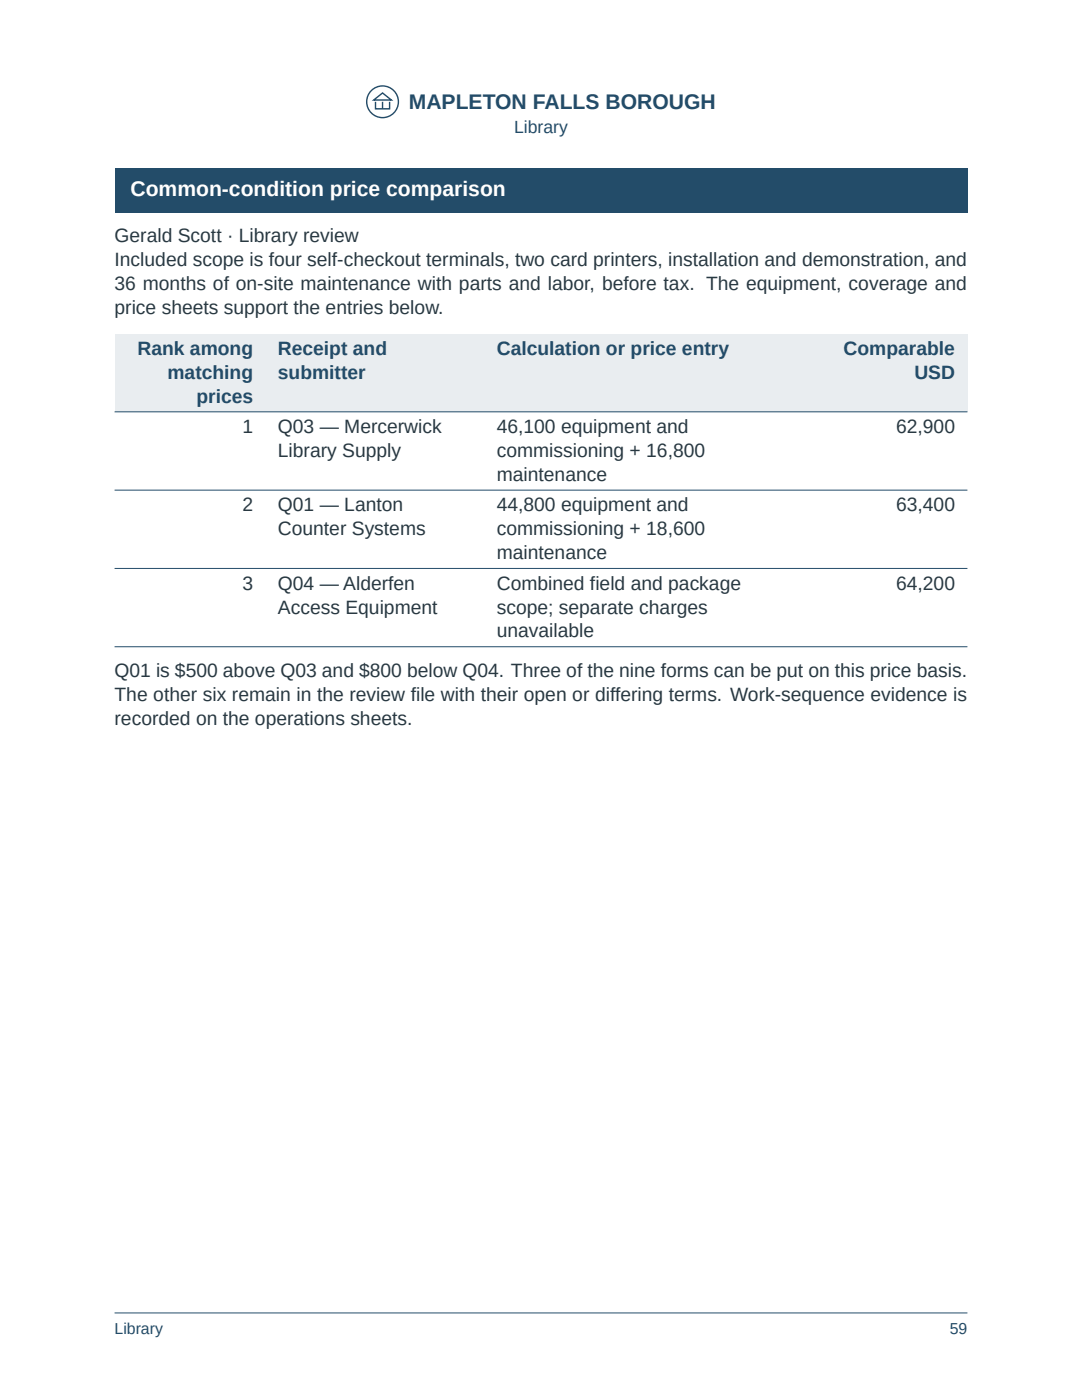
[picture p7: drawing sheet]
<svg xmlns="http://www.w3.org/2000/svg" width="216mm" height="279mm" viewBox="0 0 216 279" stroke-linecap="round" stroke-linejoin="round" font-family="sans-serif">
<defs><g id="words">
<text font-size="4.2" fill="#234c69" x="81.6" y="21.7">MAPLETON FALLS BOROUGH</text>
<text font-size="4.2" fill="#fff" x="26" y="39">Common-condition price comparison</text>
<g font-size="3.8" fill="#293942">
<text x="22.9" y="48.3">Gerald Scott · Library review</text>
<text x="22.9" y="53.1">Included scope is four self-checkout terminals, two card printers, installation and demonstration, and</text>
<text x="22.9" y="57.9">36 months of on-site maintenance with parts and labor, before tax. The equipment, coverage and</text>
<text x="22.9" y="62.7">price sheets support the entries below.</text>
<text x="48.4" y="86.4">1</text>
<text x="55.4" y="86.4">Q03 — Mercerwick</text>
<text x="99.1" y="86.4">46,100 equipment and</text>
<text x="178.8" y="86.4">62,900</text>
<text x="55.4" y="91.2">Library Supply</text>
<text x="99.1" y="91.2">commissioning + 16,800</text>
<text x="99.1" y="96">maintenance</text>
<text x="48.4" y="102">2</text>
<text x="55.4" y="102">Q01 — Lanton</text>
<text x="55.4" y="106.8">Counter Systems</text>
<text x="99.1" y="102">44,800 equipment and</text>
<text x="99.1" y="106.8">commissioning + 18,600</text>
<text x="178.8" y="102">63,400</text>
<text x="99.1" y="111.6">maintenance</text>
<text x="48.4" y="117.7">3</text>
<text x="55.4" y="117.7">Q04 — Alderfen</text>
<text x="99.1" y="117.7">Combined field and package</text>
<text x="178.8" y="117.7">64,200</text>
<text x="55.4" y="122.4">Access Equipment</text>
<text x="99.1" y="122.4">scope; separate charges</text>
<text x="99.1" y="127.2">unavailable</text>
<text x="22.9" y="135.2">Q01 is $500 above Q03 and $800 below Q04. Three of the nine forms can be put on this price basis.</text>
<text x="22.9" y="139.9">The other six remain in the review file with their open or differing terms. Work-sequence evidence is</text>
<text x="22.9" y="144.7">recorded on the operations sheets.</text>
</g>
<g font-size="3.8" fill="#234c69">
<text x="27.4" y="70.8">Rank among</text>
<text x="55.4" y="70.8">Receipt and</text>
<text x="99.1" y="70.8">Calculation or price entry</text>
<text x="168.3" y="70.8">Comparable</text>
<text x="33.4" y="75.6">matching</text>
<text x="55.4" y="75.6">submitter</text>
<text x="182.5" y="75.6">USD</text>
<text x="39.2" y="80.3">prices</text>
</g>
<text font-size="3.5" fill="#234c69" x="102.6" y="26.6">Library</text>
<g font-size="3.2" fill="#234c69">
<text x="22.9" y="266.2">Library</text>
<text x="189.5" y="266.2">59</text>
</g>
</g></defs>
<g fill="none" stroke="#234c69" stroke-width=".28">
<path d="M74.6 20l1.7-1.4 1.8 1.4zM74.9 20.3v1.4h2.8v-1.4M76.3 20.3v1.4"/>
<circle cx="76.3" cy="20.3" r="3.2"/>
</g>
<path d="M22.9 33.5h170.1v8.9h-170.1z" fill="#234c69"/>
<g fill="#e9edf0">
<path d="M22.9 66.6h30.1v15.5h-30.1z"/>
<path d="M53 66.6h43.7v15.5h-43.7z"/>
<path d="M96.7 66.6h62.4v15.5h-62.4z"/>
<path d="M159.1 66.6h33.9v15.5h-33.9z"/>
</g>
<path d="M22.9 82.2h170.1M22.9 97.8h170.1M22.9 113.4h170.1M22.9 129.1h170.1M22.9 262h170.1" fill="none" stroke="#234c69" stroke-width=".2"/>
<use href="#words"/>
</svg>
